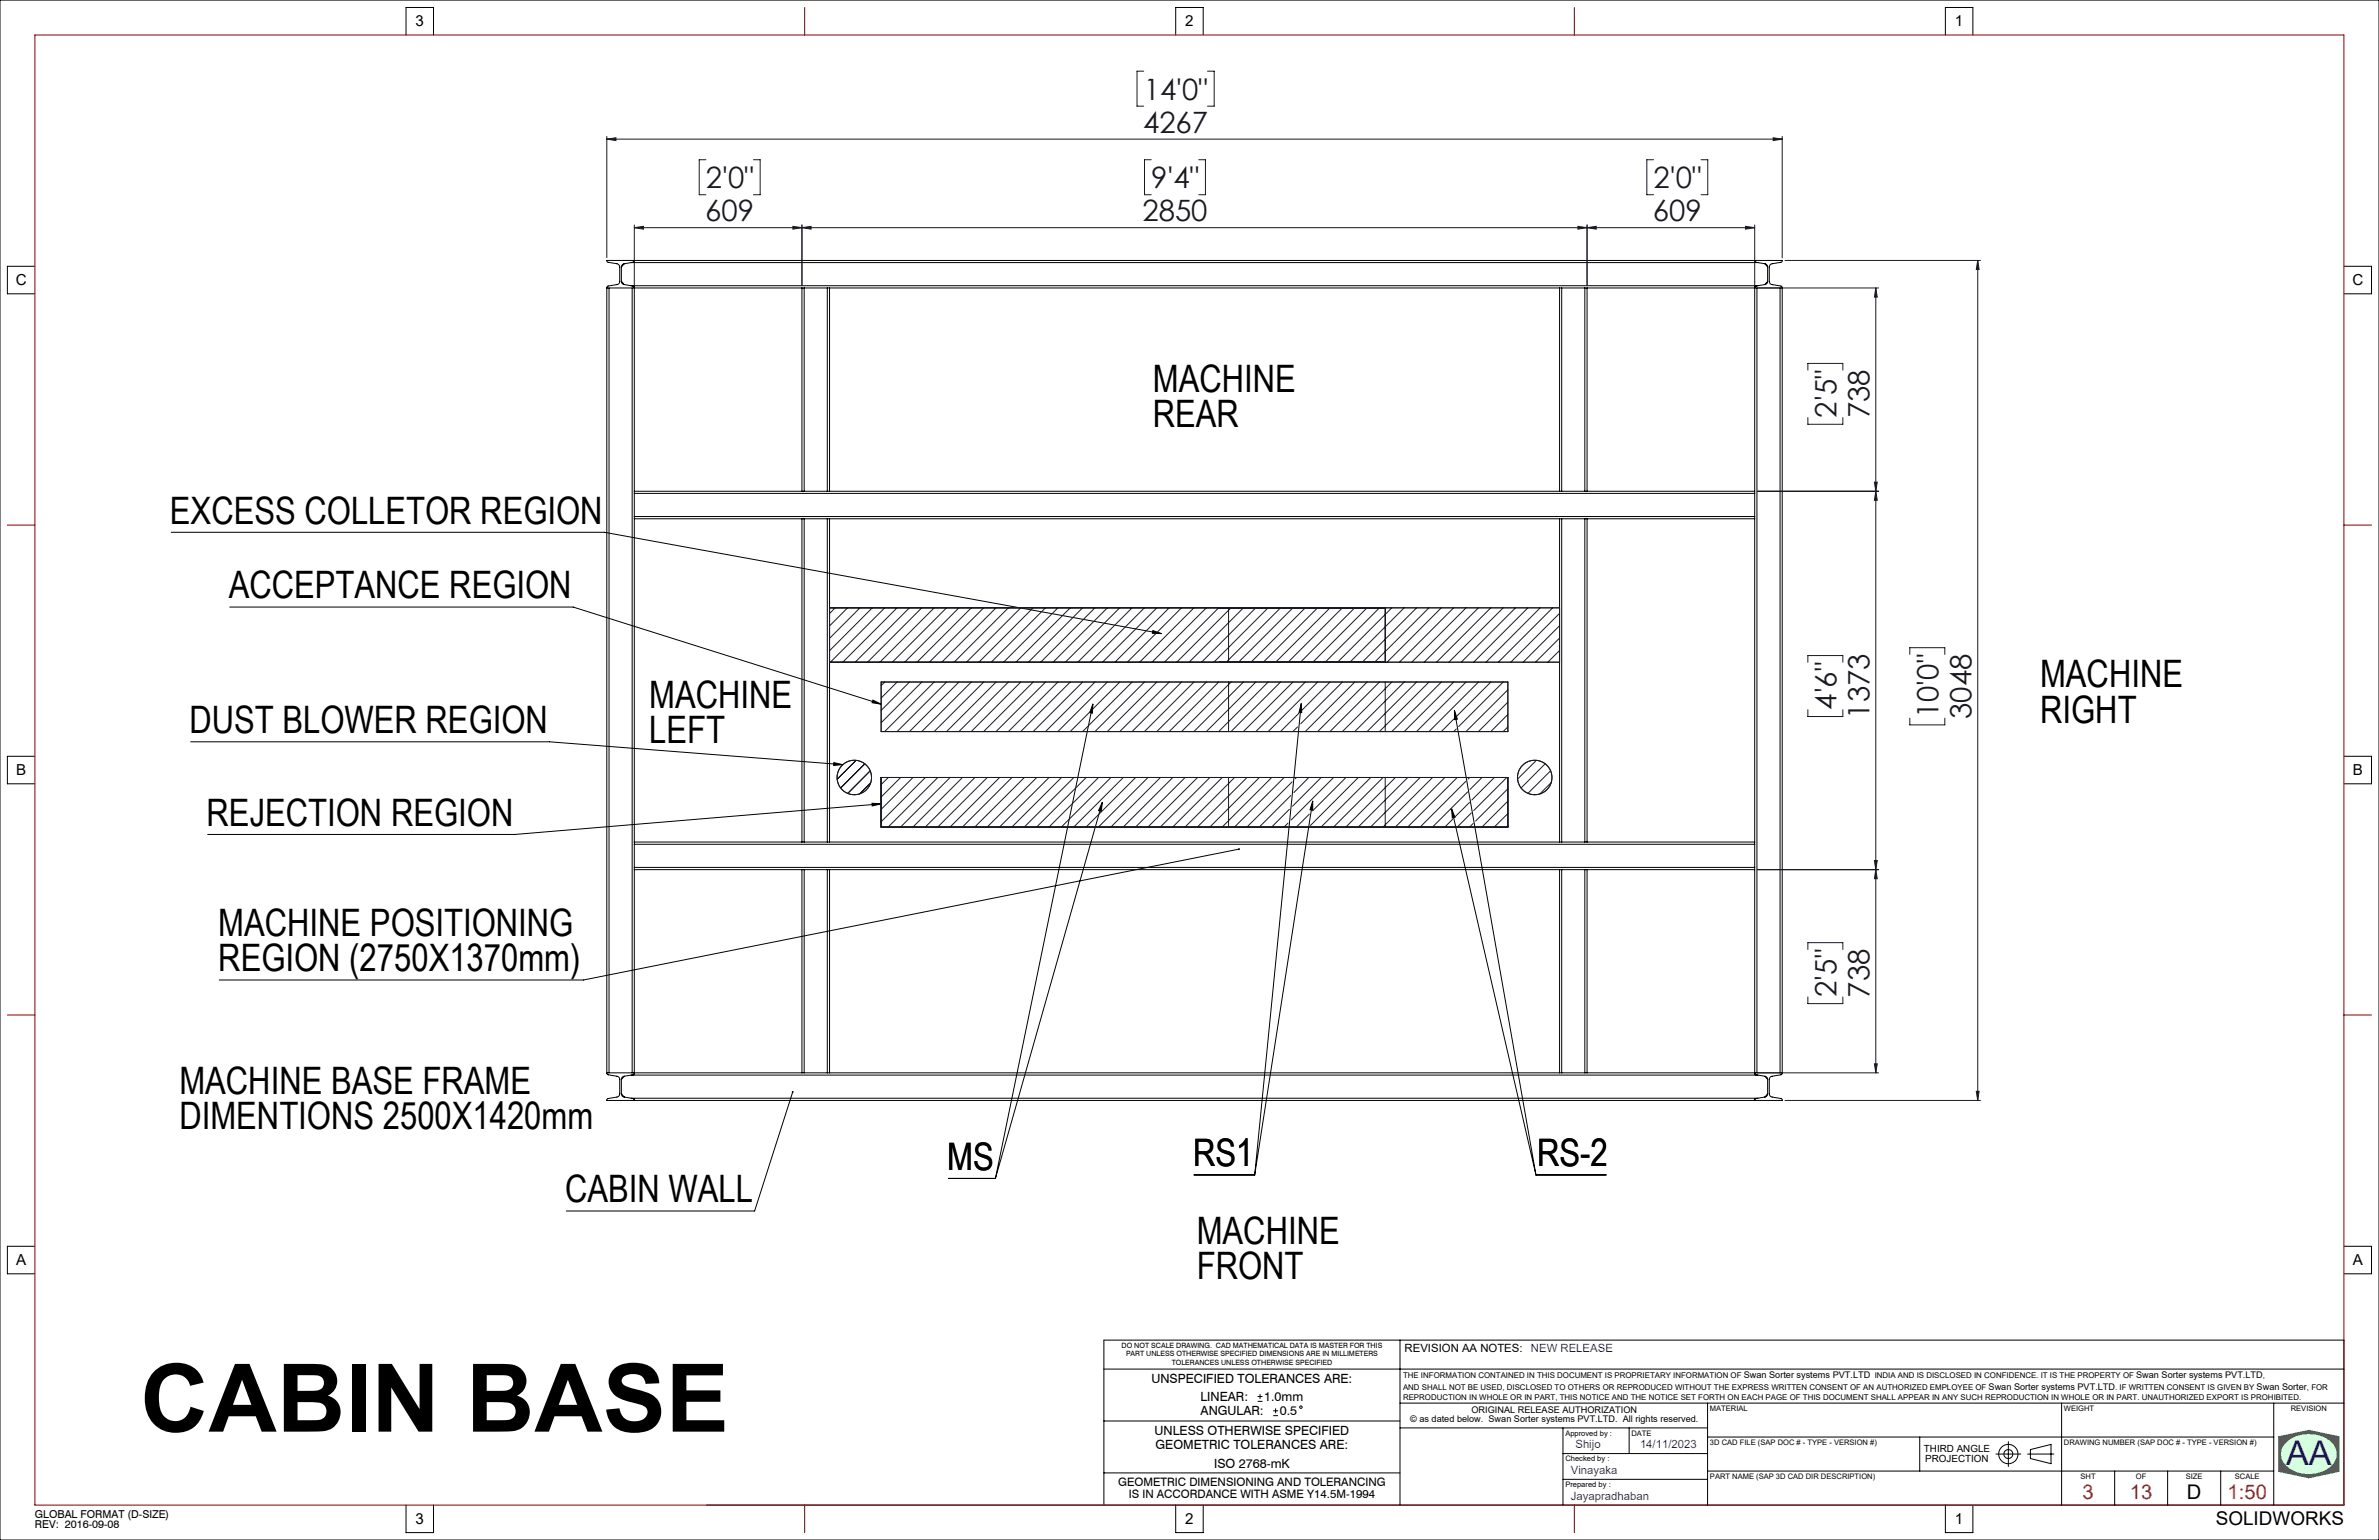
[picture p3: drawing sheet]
<svg xmlns="http://www.w3.org/2000/svg" width="864mm" height="559mm" viewBox="0 0 864 559" stroke-linecap="round" stroke-linejoin="round" font-family="sans-serif">
<defs><g id="words">
<text font-size="34.3" x="50.9" y="519.5">CABIN BASE</text>
<g font-size="13.7">
<text x="418.5" y="142.2">MACHINE</text>
<text x="418.5" y="155.1">REAR</text>
<text x="61.7" y="190">EXCESS COLLETOR REGION</text>
<text x="83" y="217.1">ACCEPTANCE REGION</text>
<text x="740.6" y="249.3">MACHINE</text>
<text x="235.7" y="256.8">MACHINE</text>
<text x="740.6" y="262.2">RIGHT</text>
<text x="68.8" y="266">DUST BLOWER REGION</text>
<text x="235.7" y="269.7">LEFT</text>
<text x="75" y="299.6">REJECTION REGION</text>
<text x="79.2" y="339.6">MACHINE POSITIONING</text>
<text x="79.2" y="352.5">REGION (2750X1370mm)</text>
<text x="65.1" y="396.9">MACHINE BASE FRAME</text>
<text x="65.1" y="409.8">DIMENTIONS 2500X1420mm</text>
<text x="343.8" y="424.5">MS</text>
<text x="433.1" y="423.1">RS1</text>
<text x="558" y="423.1">RS-2</text>
<text x="205.1" y="436.2">CABIN WALL</text>
<text x="434.4" y="451.4">MACHINE</text>
<text x="434.4" y="464.3">FRONT</text>
</g>
<text font-size="12.4" fill="#00f" x="829.9" y="531.7">AA</text>
<g font-size="10.7" fill="#191924">
<text x="415.2" y="36.2">14'0&quot;</text>
<text x="414.9" y="48.2">4267</text>
<text x="256.3" y="68.3">2'0&quot;</text>
<text x="417.9" y="68.3">9'4&quot;</text>
<text x="600.3" y="68.3">2'0&quot;</text>
<text x="256" y="80.3">609</text>
<text x="414.7" y="80.3">2850</text>
<text x="600" y="80.3">609</text>
<text x="666.7" y="151.5" transform="rotate(-90 666.7 151.5)">2'5&quot;</text>
<text x="678.6" y="151.8" transform="rotate(-90 678.6 151.8)">738</text>
<text x="666.7" y="257.5" transform="rotate(-90 666.7 257.5)">4'6&quot;</text>
<text x="678.6" y="260.7" transform="rotate(-90 678.6 260.7)">1373</text>
<text x="703.7" y="260.6" transform="rotate(-90 703.7 260.6)">10'0&quot;</text>
<text x="715.6" y="260.8" transform="rotate(-90 715.6 260.8)">3048</text>
<text x="666.7" y="361.7" transform="rotate(-90 666.7 361.7)">2'5&quot;</text>
<text x="678.6" y="362" transform="rotate(-90 678.6 362)">738</text>
</g>
<g font-size="7.3" fill="#f00">
<text x="756" y="543.9">3</text>
<text x="773.2" y="543.9">13</text>
<text x="808.6" y="543.9">1:50</text>
</g>
<text font-size="7.3" x="793.9" y="543.9">D</text>
<text font-size="6.9" x="804.3" y="553.3">SOLIDWORKS</text>
<g font-size="5.5">
<text x="150.9" y="9.5">3</text>
<text x="430.3" y="9.5">2</text>
<text x="709.7" y="9.5">1</text>
<text x="5.7" y="103.4">C</text>
<text x="853.9" y="103.4">C</text>
<text x="5.9" y="281.2">B</text>
<text x="854.1" y="281.2">B</text>
<text x="5.9" y="459">A</text>
<text x="854.1" y="459">A</text>
<text x="150.9" y="552.9">3</text>
<text x="430.3" y="552.9">2</text>
<text x="709.7" y="552.9">1</text>
</g>
<g font-size="4.6">
<text x="418" y="501.9">UNSPECIFIED TOLERANCES ARE:</text>
<text x="435.8" y="508.4">LINEAR:</text>
<text x="458.9" y="508.4">1.0mm</text>
<text x="435.8" y="513.6">ANGULAR:</text>
<text x="464.6" y="513.6">0.5</text>
<text x="419.1" y="520.7">UNLESS OTHERWISE SPECIFIED</text>
<text x="419.5" y="525.7">GEOMETRIC TOLERANCES ARE:</text>
<text x="440.8" y="532.5">ISO 2768-mK</text>
</g>
<g font-size="4.2">
<text x="406" y="539">GEOMETRIC DIMENSIONING AND TOLERANCING</text>
<text x="409.7" y="543.7">IS IN ACCORDANCE WITH ASME Y14.5M-1994</text>
</g>
<text font-size="4.1" x="509.9" y="490.5">REVISION AA NOTES:</text>
<g font-size="4.1" fill="#00f">
<text x="555.7" y="490.5">NEW RELEASE</text>
<text x="571.9" y="525.5">Shijo</text>
<text x="595.3" y="525.6">14/11/2023</text>
<text x="570.2" y="534.9">Vinayaka</text>
<text x="570.2" y="544.3">Jayapradhaban</text>
</g>
<g font-size="3.9">
<text x="12.7" y="550.7">GLOBAL FORMAT (D-SIZE)</text>
<text x="12.7" y="554.6">REV: 2016-09-08</text>
</g>
<g font-size="3.6">
<text x="698.4" y="527">THIRD ANGLE</text>
<text x="698.9" y="530.3">PROJECTION</text>
</g>
<g font-size="3.3">
<text x="633" y="500.2">Swan Sorter systems PVT.LTD</text>
<text x="775.5" y="500.2">Swan Sorter systems PVT.LTD</text>
<text x="721.9" y="504.3">Swan Sorter systems PVT.LTD</text>
<text x="819.2" y="504.3">Swan Sorter</text>
<text x="511.9" y="515.8">© as dated below. Swan Sorter systems PVT.LTD. All rights reserved.</text>
<text x="534.2" y="512.7">ORIGINAL RELEASE AUTHORIZATION</text>
</g>
<g font-size="2.9">
<text x="509.3" y="500.2">THE INFORMATION CONTAINED IN THIS DOCUMENT IS PROPRIETARY INFORMATION OF</text>
<text x="680.5" y="500.2">INDIA AND IS DISCLOSED IN CONFIDENCE. IT IS THE PROPERTY OF</text>
<text x="821.4" y="500.2">,</text>
<text x="509.3" y="508.1">REPRODUCTION IN WHOLE OR IN PART, THIS NOTICE AND THE NOTICE SET FORTH ON EACH PAGE OF THIS DOCUMENT SHALL APPEAR IN ANY SUCH REPRODUCTION IN WHOLE OR IN PART. UNAUTHORIZED EXPORT IS PROHIBITED.</text>
<text x="509.3" y="504.3">AND SHALL NOT BE USED, DISCLOSED TO OTHERS OR REPRODUCED WITHOUT THE EXPRESS WRITTEN CONSENT OF AN AUTHORIZED EMPLOYEE OF</text>
<text x="767.8" y="504.3">. IF WRITTEN CONSENT IS GIVEN BY</text>
<text x="837.5" y="504.3">, FOR</text>
</g>
<g font-size="2.7">
<text x="620.7" y="511.9">MATERIAL</text>
<text x="749.2" y="511.9">WEIGHT</text>
<text x="831.6" y="511.9">REVISION</text>
<text x="568.2" y="520.9">Approved by :</text>
<text x="592.2" y="520.9">DATE</text>
<text x="620.7" y="524.2">3D CAD FILE (SAP DOC # - TYPE - VERSION #)</text>
<text x="749.2" y="524.2">DRAWING NUMBER (SAP DOC # - TYPE - VERSION #)</text>
<text x="568.2" y="530.2">Checked by :</text>
<text x="568.2" y="539.6">Prepared by :</text>
<text x="620.7" y="536.6">PART NAME (SAP 3D CAD DIR DESCRIPTION)</text>
<text x="755.3" y="536.6">SHT</text>
<text x="775.4" y="536.6">OF</text>
<text x="793.5" y="536.6">SIZE</text>
<text x="811.3" y="536.6">SCALE</text>
</g>
<g font-size="2.6">
<text x="407.1" y="489.1">DO NOT SCALE DRAWING. CAD MATHEMATICAL DATA IS MASTER FOR THIS</text>
<text x="408.8" y="492.1">PART UNLESS OTHERWISE SPECIFIED DIMENSIONS ARE IN MILLIMETERS</text>
<text x="425.3" y="495.1">TOLERANCES UNLESS OTHERWISE SPECIFIED</text>
</g>
</g></defs>
<g fill="none" stroke="#000" stroke-width=".36">
<path d="M220.3 94.5h426.7l-.5 .7-3.2 .5a1.22 1.22 0 0 0-1 1.2v5.2a1.15 1.15 0 0 0 1 1.2l3.2 .5 .5 .5v285.2l-.5 .5-3.2 .5a1.15 1.15 0 0 0-1 1.2v5.2a1.22 1.22 0 0 0 1 1.2l3.4 .6 .3 .6h-426.7v-.4l.5-.3 3.2-.5a1.23 1.23 0 0 0 1-1.2v-5.2a1.16 1.16 0 0 0-1-1.2l-3.2-.5-.5-.5v-285.2l.5-.5 3.2-.5a1.16 1.16 0 0 0 1-1.2v-5.2a1.23 1.23 0 0 0-1-1.2l-3.2-.5zM225.6 96.9v5.2M226.6 95.7a1.22 1.22 0 0 0-1 1.2M226.6 95.7l-1 1.2M229.1 95.3h409M229.8 95.2l-3.2 .5M230.3 94.6v.5l-.5 .1M230.3 94.6l-.5 .6M230.3 94.5v.1M637 94.6v.5l.5 .1M637 94.6l.5 .6M637 94.5v.1"/>
<path d="M637.5 95.2l3.2 .5M640.7 95.7a1.23 1.23 0 0 1 1 1.2M640.7 95.7l1 1.2M641.7 96.9v5.2M220.3 104.5h70.8M221.1 104.5v284.8M225.6 102.1a1.15 1.15 0 0 0 1 1.2M225.6 102.1l1 1.2M226.6 103.3l3.2 .5M229.1 103.7h409M229.5 104.5v284.8M229.8 103.8l.5 .1v.5"/>
<path d="M229.8 103.8l.5 .6M230.3 104.4v73.9M291.1 104.5h.8M291.1 104.5v73.8M291.9 104.5h8.4M291.9 104.5v73.8M300.3 104.5h.8M300.3 104.5v73.8M301.1 104.5h265M301.1 104.5v73.8M566.1 104.5h.8M566.1 104.5v73.8"/>
<path d="M566.9 104.5h8.4M566.9 104.5v73.8M575.3 104.5h.8M575.3 104.5v73.8M576.1 104.5h70.9M576.1 104.5v73.8M637 104.4v73.9M637.5 103.8l-.5 .1v.5M637.5 103.8l-.5 .6M637.8 104.5v284.8M640.7 103.3l-3.2 .5M641.7 102.1a1.16 1.16 0 0 1-1 1.2"/>
<path d="M641.7 102.1l-1 1.2M646.2 104.5v284.8M230.3 178.3v.7M230.3 179v8.4M230.3 178.3h60.8M230.3 179h406.7M291.1 178.3h.8M291.9 178.3h8.4M300.3 178.3h.8M301.1 178.3h265M566.1 178.3h.8M566.9 178.3h8.4"/>
<path d="M575.3 178.3h.8M576.1 178.3h60.9M637 178.3v.7M637 179v8.4M230.3 187.4v.8M230.3 188.2v117.3M230.3 187.4h406.7M230.3 188.2h60.8M291.1 188.2h.8M291.1 188.2v117.3M291.9 188.2h8.4M291.9 188.2v117.3"/>
<path d="M300.3 188.2h.8M300.3 188.2v117.3M301.1 188.2h265M301.1 188.2v117.3M566.1 188.2h.8M566.1 188.2v117.3M566.9 188.2h8.4M566.9 188.2v117.3M575.3 188.2h.8M575.3 188.2v117.3M576.1 188.2h60.9M576.1 188.2v117.3"/>
<path d="M637 187.4v.8M637 188.2v117.3M301.1 220.6h265M301.1 240.3h265M319.9 247.5h227.5v18h-227.5zM319.9 282.1h227.5v18h-227.5zM230.3 305.5v.9M230.3 314.7v.9M230.3 306.4v8.3M230.3 315.6v73.8M230.3 305.5h60.8M230.3 306.4h406.7"/>
<path d="M230.3 314.7h406.7M230.3 315.6h60.8M291.1 315.6h.8M291.1 305.5h.8M291.1 315.6v73.7M291.9 305.5h8.4M291.9 315.6h8.4M291.9 315.6v73.7M300.3 315.6h.8M300.3 305.5h.8M300.3 315.6v73.7M301.1 305.5h265"/>
<path d="M301.1 315.6h265M301.1 315.6v73.7M566.1 315.6h.8M566.1 305.5h.8M566.1 315.6v73.7M566.9 305.5h8.4M566.9 315.6h8.4M566.9 315.6v73.7M575.3 315.6h.8M575.3 305.5h.8M575.3 315.6v73.7M576.1 305.5h60.9"/>
<path d="M576.1 315.6h60.9M576.1 315.6v73.7M637 305.5v.9M637 314.7v.9M637 306.4v8.3M637 315.6v73.8M220.3 389.3h70.8M225.6 396.9a1.22 1.22 0 0 0 1 1.2M225.6 396.9l1 1.2M225.6 391.7v5.2M226.6 390.5a1.15 1.15 0 0 0-1 1.2M226.6 390.5l-1 1.2"/>
<path d="M226.6 398.1l3.2 .5M229.1 390.1h409M229.1 398.5h409M229.8 398.6l.5 .1v.5M229.8 398.6l.5 .6M229.8 390l-3.2 .5M230.3 389.4v.5l-.5 .1M230.3 389.4l-.5 .6M230.3 399.2v.1M291.1 389.3h.8M291.9 389.3h8.4M300.3 389.3h.8"/>
<path d="M301.1 389.3h265M566.1 389.3h.8M566.9 389.3h8.4M575.3 389.3h.8M576.1 389.3h70.9M637 389.4v.5l.5 .1M637 389.4l.5 .6M637 399.2v.1M637.5 398.6l-.5 .1v.5M637.5 398.6l-.5 .6M637.5 390l3.2 .5M640.7 390.5a1.16 1.16 0 0 1 1 1.2"/>
<path d="M640.7 390.5l1 1.2M640.7 398.1l-3.2 .5M641.7 396.9a1.23 1.23 0 0 1-1 1.2M641.7 396.9l-1 1.2M641.7 391.7v5.2"/>
<circle cx="310.1" cy="282.1" r="6.2"/>
<circle cx="557.1" cy="282.1" r="6.2"/>
</g>
<path d="M827.2 521.3l10.9-2.3 11 2.3v12.6l-11 2.4-10.9-2.4zM829.9 523.5a12.5 12.5 0 0 1 17 .6 6 6 0 0 1-2.9 9.4 12.4 12.4 0 0 1-14.9-2.7 5.5 5.5 0 0 1 .8-7.3z" fill="none" stroke="#00e138" stroke-width=".36"/>
<path d="M827.2 521.3v12.6l10.9 2.4 11-2.4v-12.6l-11-2.3zM830.1 523.3a12.6 12.6 0 0 1 16.9 .9 6 6 0 0 1-2.6 9.1 12.4 12.4 0 0 1-15.3-2.5 5.6 5.6 0 0 1 1-7.5z" fill-rule="evenodd" fill="#0c3"/>
<path d="M830.1 523.3a12.6 12.6 0 0 1 16.9 .9 6 6 0 0 1-2.6 9.1 12.4 12.4 0 0 1-15.3-2.5 5.6 5.6 0 0 1 1-7.5z" fill-rule="evenodd" fill="#d5ffdf"/>
<g fill="none" stroke="#000" stroke-width=".36">
<path d="M0 0h863.6v558.8h-863.6zM147.4 12.7v-10h10v10M426.8 12.7v-10h10v10M706.2 12.7v-10h10v10M12.7 96.6h-10v10h10M850.9 96.6h10v10h-10M62.2 193.1h157.2l202.2 36.8M83.4 220.3h124.7l111.8 35.2M418.5 228.8l3.1 1.1-3.3-.1zM316.9 254l3 1.5-3.3-.5zM396.7 255.4l-.1 3.4-1-.2zM396.7 255.4l-35.3 172.2"/>
<path d="M472.4 255.3l-16.9 171M472.4 255.3l.1 3.3-.9-.1zM528 257.8l29.6 168.5M528 257.8l1 3.1-1 .2zM12.7 274.4h-10v10h10M69.2 269.2h130.3l106.4 8.3M302.7 276.7l3.2 .8-3.3 .2zM850.9 274.4h10v10h-10M316.5 291.5l3.4 .2-3.3 .8zM319.9 291.7l-133 11.1h-111.5M400.2 291.1l-.4 3.3-1-.3zM400.2 291.1l-38.8 136.5"/>
<path d="M476.5 290.7v3.3l-1-.2zM476.5 290.7l-21 135.6M526.9 293.5l1.3 3.1-1 .2zM526.9 293.5l30.7 132.8M449.8 308.1l-238 47.5h-132.2M287.8 396.2l-13.9 43.2h-68.3M344.3 427.6h17.1M433.4 426.3h22.1M557.6 426.3h25.5M12.7 452.2h-10v10h10M850.9 452.2h10v10h-10M400.7 496.8h450.2"/>
<path d="M508.2 486.3v59.8M400.7 515.6h107.5M456.5 508.5h1.8M456.5 506.7h1.8M457.4 505.8v1.8M462.2 513.7h1.7M462.2 511.9h1.7M463.1 511v1.8M508.2 509.1h342.7M508.2 518.1h111.7M567.4 518.1v28M591.4 518.1v9.3"/>
<path d="M619.9 509.1v37M748.4 509.1v37M825.4 509.1v37M400.7 534.5h107.5M567.4 527.4h52.5M567.4 536.8h52.5M619.9 521.4h205.5M619.9 533.8h205.5M696.9 521.4v12.4M724.5 527.6h9.1M729.1 523.1v9M736 527.6h9.6"/>
<path d="M737.1 526l7.4-1.9v7l-7.4-1.9zM767.6 533.8v12.3M786.9 533.8v12.3M806.1 533.8v12.3M147.4 546.1v10h10v-10M400.7 546.1v-59.8h450.2v59.8h-594.4M426.8 546.1v10h10v-10M706.2 546.1v10h10v-10"/>
<circle cx="472.2" cy="510.6" r=".44"/>
<circle cx="729.1" cy="527.6" r="1.62"/>
<circle cx="729.1" cy="527.6" r="3.5"/>
</g>
<g fill="none" stroke="#191924" stroke-width=".36">
<path d="M415.2 25.8h-2.4v12.7h2.4M438.3 25.8h2.5v12.7h-2.5M220.3 50.5l3.3-.5v1zM220.3 49.5v44M220.3 50.5h426.7M256.3 58h-2.5v12.7h2.5M273.5 58h2.4v12.7h-2.4M417.9 58h-2.4v12.7h2.4M435.2 58h2.4v12.7h-2.4M600.3 58h-2.5v12.7h2.5M617.5 58h2.4v12.7h-2.4M643.7 50l3.3 .5-3.3 .5z"/>
<path d="M647 49.5v44.1M230.3 82.6l3.3-.5v1zM230.3 81.6v21.9M230.3 82.6h406.7M287.8 82.1l3.3 .5-3.3 .5zM291.1 81.6v21.9M291.1 82.6l3.3-.5v1zM572.8 82.1l3.3 .5-3.3 .5zM576.1 81.6v21.9M576.1 82.6l3.3-.5v1zM633.7 82.1l3.3 .5-3.3 .5zM637 81.6v21.9"/>
<path d="M648 94.5h70.9M717.9 94.5v304.8M717.9 94.5l.5 3.3h-1zM638 104.5h44M680.9 104.5l.6 3.3h-1.1zM680.9 104.5v284.8M656.3 134.3v-2.4h12.7v2.4M656.3 151.5v2.5h12.7v-2.5M638 178.3h44M680.4 174.9h1.1l-.6 3.4zM680.9 178.3l.6 3.2h-1.1zM301.1 220.6h265v19.7h-265z"/>
<path d="M303.2 220.6l-2.1 2M307.7 220.6l-6.6 6.5M312.2 220.6l-11.1 11M316.7 220.6l-15.6 15.5M321.2 220.6l-19.8 19.7M325.6 220.6l-19.7 19.7M330.1 220.6l-19.7 19.7M334.6 220.6l-19.7 19.7M339.1 220.6l-19.7 19.7M343.6 220.6l-19.7 19.7M348.1 220.6l-19.7 19.7M352.6 220.6l-19.7 19.7"/>
<path d="M357.1 220.6l-19.7 19.7M361.6 220.6l-19.7 19.7M366 220.6l-19.6 19.7M370.6 220.6l-19.8 19.7M375 220.6l-19.6 19.7M379.5 220.6l-19.7 19.7M384 220.6l-19.7 19.7M388.5 220.6l-19.7 19.7M393 220.6l-19.7 19.7M397.5 220.6l-19.7 19.7M402 220.6l-19.7 19.7M406.5 220.6l-19.7 19.7"/>
<path d="M411 220.6l-19.7 19.7M415.4 220.6l-19.7 19.7M419.9 220.6l-19.7 19.7M424.4 220.6l-19.7 19.7M428.9 220.6l-19.7 19.7M433.4 220.6l-19.7 19.7M437.9 220.6l-19.7 19.7M442.4 220.6l-19.7 19.7M446 220.6v19.7M446.9 220.6l-19.7 19.7M451.4 220.6l-19.7 19.7M455.9 220.6l-19.7 19.7"/>
<path d="M460.3 220.6l-19.6 19.7M464.9 220.6l-19.8 19.7M469.3 220.6l-19.7 19.7M473.8 220.6l-19.7 19.7M478.3 220.6l-19.7 19.7M482.8 220.6l-19.7 19.7M487.3 220.6l-19.7 19.7M491.8 220.6l-19.7 19.7M496.3 220.6l-19.7 19.7M500.8 220.6l-19.8 19.7M502.8 220.6v19.7M505.2 220.6l-19.6 19.7"/>
<path d="M509.7 220.6l-19.7 19.7M514.2 220.6l-19.7 19.7M518.7 220.6l-19.7 19.7M523.2 220.6l-19.7 19.7M527.7 220.6l-19.7 19.7M532.2 220.6l-19.7 19.7M536.7 220.6l-19.7 19.7M541.2 220.6l-19.7 19.7M545.7 220.6l-19.7 19.7M550.2 220.6l-19.8 19.7M554.6 220.6l-19.6 19.7M559.1 220.6l-19.7 19.7"/>
<path d="M563.6 220.6l-19.7 19.7M566.1 236l-4.2 4.3M566.1 231.5l-8.7 8.8M566.1 227l-13.2 13.3M566.1 222.6l-17.7 17.7M693.3 237.5v-2.5h12.7v2.5M319.9 247.5h227.5v18h-227.5zM321.2 247.5l-1.3 1.3M325.7 247.5l-5.8 5.8M330.2 247.5l-10.3 10.3M334.6 247.5l-14.7 14.8M339.1 247.5l-18 18"/>
<path d="M343.6 247.5l-18 18M348.1 247.5l-18 18M352.6 247.5l-18 18M357.1 247.5l-18 18M361.6 247.5l-18 18M366.1 247.5l-18 18M370.6 247.5l-18 18M375.1 247.5l-18.1 18M379.6 247.5l-18 18M384 247.5l-18 18M388.5 247.5l-18 18M393 247.5l-18 18"/>
<path d="M397.5 247.5l-18 18M402 247.5l-18 18M406.5 247.5l-18 18M411 247.5l-18 18M415.5 247.5l-18 18M419.9 247.5l-17.9 18M424.5 247.5l-18 18M428.9 247.5l-17.9 18M433.4 247.5l-18 18M437.9 247.5l-18 18M442.4 247.5l-18 18M446 247.5v18"/>
<path d="M446.9 247.5l-18 18M451.4 247.5l-18 18M455.9 247.5l-18 18M460.4 247.5l-18 18M464.9 247.5l-18 18M469.4 247.5l-18.1 18M471.5 258.8l-6.7 6.7M473.9 247.5l-18 18M478.3 247.5l-18 18M482.8 247.5l-10.1 10.2M487.3 247.5l-15.1 15.1M491.8 247.5l-18 18"/>
<path d="M496.3 247.5l-18 18M500.8 247.5l-18 18M502.8 247.5v18M505.3 247.5l-18 18M509.8 247.5l-18 18M514.2 247.5l-17.9 18M518.8 247.5l-18.1 18M523.2 247.5l-18 18M527.7 247.5l-18 18M532.2 247.5l-18 18M536.7 247.5l-18 18M541.2 247.5l-12.4 12.3"/>
<path d="M545.7 247.5l-16.2 16.1M547.4 259.3l-6.2 6.2M547.4 254.8l-10.7 10.7M547.4 250.3l-15.2 15.2M656.3 240.3v-2.4h12.7v2.4M656.3 257.5v2.5h12.7v-2.5M310.7 275.9l-6.8 6.8M313.9 277.2l-8.7 8.7M315.9 279.7l-8.2 8.2M471 263.8l-1.7 1.7M528 260.7l-4.8 4.8M528.7 264.5l-1 1"/>
<path d="M547.4 263.8l-1.8 1.7M557.7 275.9l-6.8 6.8M560.9 277.1l-8.7 8.8M562.9 279.7l-8.2 8.2M693.3 260.6v2.4h12.7v-2.4M316.1 284l-4.1 4.1M319.8 282.1h227.6v18h-227.6zM322.5 282.1l-2.7 2.6M327 282.1l-7.2 7.1M331.4 282.1l-11.6 11.6M335.9 282.1l-16.1 16.1M340.4 282.1l-18 18"/>
<path d="M344.9 282.1l-18 18M349.4 282.1l-18 18M353.9 282.1l-18 18M358.4 282.1l-18 18M362.9 282.1l-18 18M367.3 282.1l-17.9 18M371.9 282.1l-18.1 18M376.3 282.1l-17.9 18M380.8 282.1l-18 18M385.3 282.1l-18 18M389.8 282.1l-18 18M394.3 282.1l-18 18"/>
<path d="M398.8 282.1l-18 18M403.3 282.1l-18 18M407.8 282.1l-18 18M412.3 282.1l-18 18M416.7 282.1l-18 18M421.3 282.1l-18 18M425.7 282.1l-18 18M430.2 282.1l-18 18M434.7 282.1l-18 18M439.2 282.1l-18 18M443.7 282.1l-18 18M446 282.1v18"/>
<path d="M448.2 282.1l-18 18M452.7 282.1l-18 18M457.2 282.1l-18 18M461.6 282.1l-17.9 18M466.2 282.1l-18.1 18M467.6 298.7l-1.5 1.4M468.1 293.7l-6.5 6.4M468.6 288.7l-11.5 11.4M469.1 283.7l-16.5 16.4M470.6 282.1l-.4 .5M475.1 282.1l-5.4 5.5M475.3 295.4l-4.7 4.7"/>
<path d="M479.6 282.1l-10.4 10.5M484.1 282.1l-15.4 15.4M488.6 282.1l-12.1 12.1M493.1 282.1l-17.4 17.4M497.6 282.1l-18 18M502.1 282.1l-18 18M502.8 282.1v18M506.6 282.1l-18 18M511 282.1l-18 18M515.5 282.1l-18 18M520 282.1l-18 18M524.5 282.1l-18 18"/>
<path d="M527.3 297.3l-2.8 2.8M529 282.1l-18 18M532.1 283.6l-16.6 16.5M532.8 287.4l-12.8 12.7M533.4 291.2l-5.3 5.2M533.5 282.1l-.6 .6M534.1 295l-5.1 5.1M534.8 298.8l-1.3 1.3M538 282.1l-4.4 4.4M542.5 282.1l-8.2 8.2M547 282.1l-12 12M547.4 295.2l-5 4.9"/>
<path d="M547.4 290.7l-9.4 9.4M547.4 299.7l-.5 .4M547.4 286.2l-11.7 11.7M563.1 284l-4.1 4.1M638 315.6h44M680.4 312.2h1.1l-.6 3.4zM680.9 315.6l.6 3.2h-1.1zM656.3 344.5v-2.4h12.7v2.4M656.3 361.7v2.5h12.7v-2.5M638 389.3h44M648 399.3h70.9M680.4 386h1.1l-.6 3.3z"/>
<path d="M717.4 396h1l-.5 3.3z"/>
<circle cx="310.1" cy="282.1" r="6.3"/>
<circle cx="557.1" cy="282.1" r="6.3"/>
</g>
<path d="M12.7 12.7h838.2v533.4h-838.2zM292.1 2.7v10M571.5 2.7v10M2.7 190.5h10M850.9 190.5h10M2.7 368.3h10M850.9 368.3h10M292.1 546.1v10M571.5 546.1v10" fill="none" stroke="#800000" stroke-width=".36"/>
<path d="M316.9 254l3 1.5-3.3-.5zM302.7 276.7l3.2 .8-3.3 .2zM316.5 291.5l3.4 .2-3.3 .8zM449.5 307.9a.34 .34 0 0 0 .2 .5 .34 .34 0 0 0 .4-.4l-.3 .1 .3-.1-.3-.2zM287.5 396a.34 .34 0 0 0 .1 .5 .34 .34 0 0 0 .4-.1 .34 .34 0 0 0-.1-.5l-.1 .3 .1-.3zM476.5 290.7v3.3l-1-.2zM528 257.8l1 3.1-1 .2zM472.4 255.3l.1 3.3-.9-.1zM526.9 293.5l1.3 3.1-1 .2zM418.5 228.8l3.1 1.1-3.3-.1zM400.2 291.1l-.4 3.3-1-.3zM396.7 255.4l-.1 3.4-1-.2z" fill="#000"/>
<g fill="#191924">
<path d="M220.3 50.5l3.3-.5v1zM643.7 50l3.3 .5-3.3 .5z"/>
<path d="M230.3 82.6l3.3-.5v1zM287.8 82.1l3.3 .5-3.3 .5zM576.1 82.6l3.3-.5v1zM633.7 82.1l3.3 .5-3.3 .5z"/>
<path d="M291.1 82.6l3.3-.5v1zM572.8 82.1l3.3 .5-3.3 .5z"/>
<path d="M717.4 396h1l-.5 3.3zM717.9 94.5l.5 3.3h-1z"/>
<path d="M680.4 174.9h1.1l-.6 3.4zM680.9 104.5l.6 3.3h-1.1zM680.4 386h1.1l-.6 3.3zM680.9 315.6l.6 3.2h-1.1zM680.4 312.2h1.1l-.6 3.4zM680.9 178.3l.6 3.2h-1.1z"/>
</g>
<use href="#words"/>
</svg>
